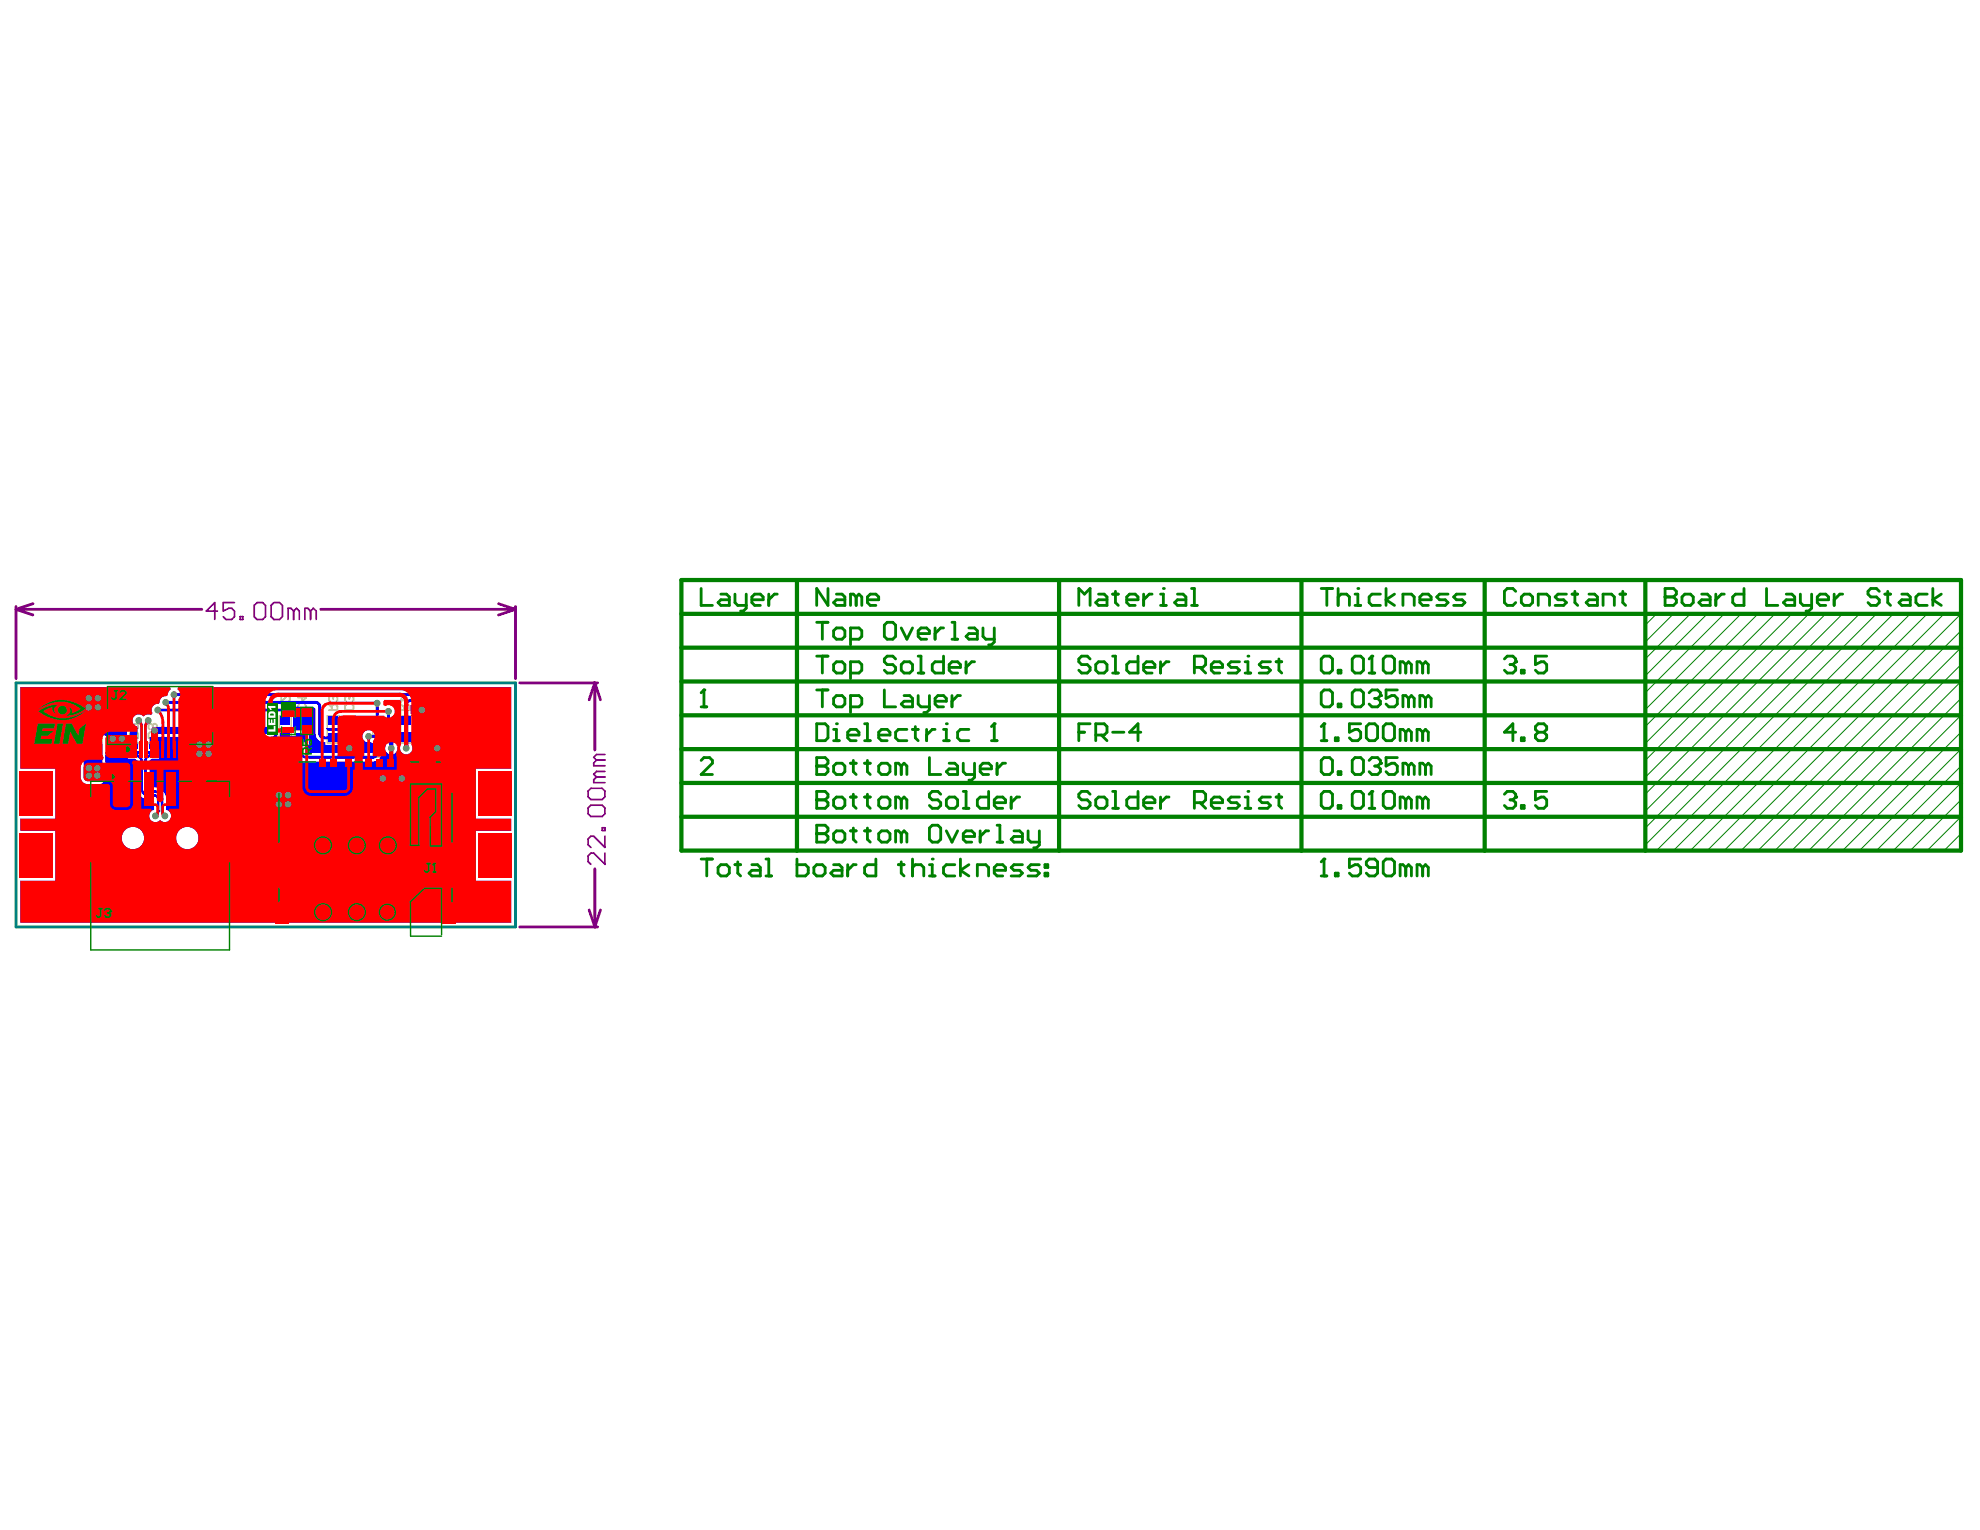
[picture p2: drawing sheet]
<svg xmlns="http://www.w3.org/2000/svg" width="279mm" height="216mm" viewBox="0 0 279 216" stroke-linecap="round" stroke-linejoin="round" font-family="sans-serif">
<g fill="none" stroke="#008000" stroke-width=".6">
<path d="M96.2 86.6h180.5M96.2 81.8h180.5v38.2h-180.5zM96.2 96.2h180.5M96.2 91.4h180.5M112.5 81.8v38.2M149.4 81.8v38.2M183.7 81.8v38.2M209.5 81.8v38.2M232.2 81.8v38.2M96.2 115.3h180.5M96.2 110.5h180.5M96.2 105.7h180.5"/>
<path d="M96.2 100.9h180.5"/>
</g>
<g fill="none" stroke="#008000" stroke-width=".14">
<path d="M233.8 86.6l-1.6 1.6M236.1 86.6l-3.9 4M238.5 86.6l-6.3 6.4M240.9 86.6l-8.7 8.8M243.3 86.6l-11.1 11.1M245.7 86.6l-13.5 13.5M248.1 86.6l-15.9 15.9M250.5 86.6l-18.3 18.3M252.9 86.6l-20.7 20.7M255.2 86.6l-23 23.1M257.6 86.6l-25.4 25.5M260 86.6l-27.8 27.8"/>
<path d="M262.4 86.6l-30.2 30.2M264.8 86.6l-32.6 32.6M267.2 86.6l-33.4 33.4M269.6 86.6l-33.5 33.4M271.9 86.6l-33.4 33.4M274.3 86.6l-33.4 33.4M276.7 98.6l-21.5 21.4M276.7 96.2l-23.8 23.8M276.7 93.8l-26.2 26.2M276.7 91.4l-28.6 28.6M276.7 89l-31 31M276.7 86.6l-33.4 33.4"/>
<path d="M276.7 117.6l-2.4 2.4M276.7 115.3l-4.8 4.7M276.7 112.9l-7.1 7.1M276.7 110.5l-9.5 9.5M276.7 108.1l-11.9 11.9M276.7 105.7l-14.3 14.3M276.7 103.3l-16.7 16.7M276.7 100.9l-19.1 19.1"/>
</g>
<path d="M98.9 83v2.4h1.6M98.9 99.7h.8M99.3 97.4v2.3M101.7 83.8h.8l.4 .4v1.2h-1.2l-.4-.4 .4-.4h1.2M103.7 83.8v1.2l.4 .4h1.2M105.3 83.8v2l-.4 .4h-.4M106.1 84.6h1.6v-.4l-.4-.4h-.8l-.4 .4v.8l.4 .4h.8M108.5 83.8v1.6M109.7 83.8h-.4l-.8 .8M98.9 107.3l.4-.4h.8l.4 .4v.4l-1.6 1.6h1.6" fill="none" stroke="#008000" stroke-width=".4"/>
<circle cx="99.3" cy="97.4" r=".2" fill="#008000"/>
<path d="M99.3 97.4l-.4 .4M116.8 83v2.4l-1.6-2.4v2.4M118 83.8h.8l.4 .4v1.2h-1.2l-.4-.4 .4-.4h1.2M120.8 84.2l-.4-.4h-.4v1.6M120.8 84.2v1.2M120.8 84.2l.4-.4 .4 .4v1.2M122.4 84.6h1.6v-.4l-.4-.4h-.8l-.4 .4v.8l.4 .4h.8M115.2 116.4v2.4h1.2l.4-.4v-.4l-.4-.4h-1.2" fill="none" stroke="#008000" stroke-width=".4"/>
<circle cx="115.2" cy="117.6" r=".2" fill="#008000"/>
<g fill="none" stroke="#008000" stroke-width=".4">
<path d="M115.2 116.4h1.2l.4 .4v.4l-.4 .4h-1.2M115.2 111.7v2.4h1.2l.4-.4v-.4l-.4-.4h-1.2M117.6 117.6l.4-.4h.8l.4 .4v.8l-.4 .4h-.8l-.4-.4zM120 117.2h.8M120.4 116.8v1.6l.4 .4M122 117.2h.8M122.4 116.8v1.6l.4 .4M124 117.6l.4-.4h.8l.4 .4v.8l-.4 .4h-.8l-.4-.4zM127.2 117.6l-.4-.4h-.4v1.6M127.2 117.6v1.2M127.2 117.6l.4-.4 .4 .4v1.2M131.2 116.8l.4-.4h.7l.4 .4v1.6l-.4 .4h-.7l-.4-.4z"/>
<path d="M133.5 117.2l.8 1.6 .8-1.6M135.9 118h1.6v-.4l-.4-.4h-.8l-.4 .4v.8l.4 .4h.8M138.3 117.2v1.6M139.5 117.2h-.4l-.8 .8M140.7 116.4h.4v2.4M140.7 118.8h.8M143.1 117.2h.8l.4 .4v1.2h-1.2l-.4-.4 .4-.4h1.2M145.1 117.2v1.2l.4 .4h1.2M146.7 117.2v2l-.4 .4h-.4"/>
</g>
<circle cx="115.2" cy="112.9" r=".2" fill="#008000"/>
<g fill="none" stroke="#008000" stroke-width=".4">
<path d="M115.2 111.7h1.2l.4 .4v.4l-.4 .4h-1.2M115.2 106.9v2.4h1.2l.4-.4v-.4l-.4-.4h-1.2M117.6 112.9l.4-.4h.8l.4 .4v.8l-.4 .4h-.8l-.4-.4zM120 112.5h.8M120.4 112.1v1.6l.4 .4M122 112.5h.8M122.4 112.1v1.6l.4 .4M124 112.9l.4-.4h.8l.4 .4v.8l-.4 .4h-.8l-.4-.4zM127.2 112.9l-.4-.4h-.4v1.6M127.2 112.9v1.2M127.2 112.9l.4-.4 .4 .4v1.2M132.7 112.1l-.4-.4h-.7l-.4 .4v.4l.4 .4h.7l.4 .4v.4l-.4 .4h-.7l-.4-.4"/>
<path d="M133.5 112.9l.4-.4h.8l.4 .4v.8l-.4 .4h-.8l-.4-.4zM135.9 111.7h.4v2.4M135.9 114.1h.8M139.5 111.7v2.4h-1.2l-.4-.4v-.8l.4-.4h1.2M140.3 113.3h1.6v-.4l-.4-.4h-.8l-.4 .4v.8l.4 .4h.8M142.7 112.5v1.6M143.9 112.5h-.4l-.8 .8"/>
</g>
<circle cx="115.2" cy="108.1" r=".2" fill="#008000"/>
<g fill="none" stroke="#008000" stroke-width=".4">
<path d="M115.2 106.9h1.2l.4 .4v.4l-.4 .4h-1.2M115.2 102.1h1.2l.4 .4v1.6l-.4 .4h-1.2zM117.6 108.1l.4-.4h.8l.4 .4v.8l-.4 .4h-.8l-.4-.4zM117.6 104.5h.8M117.6 102.9h.4v1.6M120 107.7h.8M120.4 107.3v1.6l.4 .4M122 107.7h.8M122.4 107.3v1.6l.4 .4M124 108.1l.4-.4h.8l.4 .4v.8l-.4 .4h-.8l-.4-.4zM127.2 108.1l-.4-.4h-.4v1.6M127.2 108.1v1.2"/>
<path d="M127.2 108.1l.4-.4 .4 .4v1.2M131.2 106.9v2.4h1.5M133.9 107.7h.8l.4 .4v1.2h-1.2l-.4-.4 .4-.4h1.2M135.9 107.7v1.2l.4 .4h1.2M137.5 107.7v2l-.4 .4h-.4M138.3 108.5h1.6v-.4l-.4-.4h-.8l-.4 .4v.8l.4 .4h.8M140.7 107.7v1.6M141.9 107.7h-.4l-.8 .8"/>
</g>
<circle cx="118" cy="102.1" r=".2" fill="#008000"/>
<path d="M119.6 103.7h1.6v-.4l-.4-.4h-.8l-.4 .4v.8l.4 .4h.8M122 104.5h.8M122 102.1h.4v2.4M124 103.7h1.6v-.4l-.4-.4h-.8l-.4 .4v.8l.4 .4h.8M128 102.9h-1.2l-.4 .4v.8l.4 .4h1.2M128.8 102.9h.8M129.2 102.5v1.6l.4 .4M130.8 102.9v1.6M131.9 102.9h-.3l-.8 .8M133.1 104.5h.8M133.1 102.9h.4v1.6" fill="none" stroke="#008000" stroke-width=".4"/>
<circle cx="133.5" cy="102.1" r=".2" fill="#008000"/>
<path d="M136.7 102.9h-1.2l-.4 .4v.8l.4 .4h1.2M139.9 104.5h.8M140.3 102.1v2.4" fill="none" stroke="#008000" stroke-width=".4"/>
<circle cx="140.3" cy="102.1" r=".2" fill="#008000"/>
<g fill="none" stroke="#008000" stroke-width=".4">
<path d="M115.2 97.4h1.6M115.2 92.6h1.6M115.2 87.8h1.6M116 87.8v2.4M116 92.6v2.4M116 97.4v2.3M117.6 98.6l.4-.4h.8l.4 .4v.7l-.4 .4h-.8l-.4-.4zM117.6 89l.4-.4h.8l.4 .4v.8l-.4 .4h-.8l-.4-.4zM117.6 93.8l.4-.4h.8l.4 .4v.8l-.4 .4h-.8l-.4-.4zM120 99.7h1.2l.4-.4v-.7l-.4-.4h-1.2v2.3M120 95h1.2l.4-.4v-.8l-.4-.4h-1.2v2.4M120 90.2h1.2l.4-.4v-.8l-.4-.4h-1.2v2.4"/>
<path d="M124.8 97.4v2.3h1.6M124.8 88.2l.4-.4h.8l.4 .4v1.6l-.4 .4h-.8l-.4-.4zM126.4 93l-.4-.4h-.8l-.4 .4v.4l.4 .4h.8l.4 .4v.4l-.4 .4h-.8l-.4-.4M127.2 93.8l.4-.4h.8l.4 .4v.8l-.4 .4h-.8l-.4-.4zM127.2 88.6l.8 1.6 .8-1.6M127.6 98.2h.8l.4 .4v1.1h-1.2l-.4-.4 .4-.3h1.2M129.6 98.2v1.1l.4 .4h1.2M129.6 89.4h1.6v-.4l-.4-.4h-.8l-.4 .4v.8l.4 .4h.8M129.6 92.6h.4v2.4M129.6 95h.8M131.2 98.2v1.9l-.4 .4h-.4M131.9 99h1.6v-.4l-.4-.4h-.8l-.4 .4v.7l.4 .4h.8"/>
<path d="M131.9 88.6v1.6M133.1 92.6v2.4h-1.2l-.3-.4v-.8l.3-.4h1.2M133.1 88.6h-.4l-.8 .8M133.9 94.2h1.6v-.4l-.4-.4h-.8l-.4 .4v.8l.4 .4h.8M134.3 98.2v1.5M134.3 87.8h.4v2.4M134.3 90.2h.8M135.5 98.2h-.4l-.8 .8M136.3 93.4v1.6M136.7 88.6h.8l.4 .4v1.2h-1.2l-.4-.4 .4-.4h1.2M137.5 93.4h-.4l-.8 .8M138.7 88.6v1.2l.4 .4h1.2"/>
<path d="M140.3 88.6v2l-.4 .4h-.4M152.2 85.4v-2.4l.8 .8 .8-.8v2.4M155 83.8h.8l.4 .4v1.2h-1.2l-.4-.4 .4-.4h1.2M157 83.8h.8M157.4 83.4v1.6l.4 .4M159 84.6h1.6v-.4l-.4-.4h-.8l-.4 .4v.8l.4 .4h.8M161.4 83.8v1.6M162.6 83.8h-.4l-.8 .8M163.8 83.8h.4v1.6M163.8 85.4h.8M140.3 102.1l-.4 .4"/>
</g>
<circle cx="164.2" cy="83" r=".2" fill="#008000"/>
<g fill="none" stroke="#008000" stroke-width=".4">
<path d="M166.2 83.8h.7l.4 .4v1.2h-1.1l-.4-.4 .4-.4h1.1M168.1 85.4h.8M168.1 83h.4v2.4M153.8 112.1l-.4-.4h-.8l-.4 .4v.4l.4 .4h.8l.4 .4v.4l-.4 .4h-.8l-.4-.4M155 112.5h.8l.4 .4v.8l-.4 .4h-.8l-.4-.4v-.8zM157 111.7h.4v2.4M157 114.1h.8M160.6 111.7v2.4h-1.2l-.4-.4v-.8l.4-.4h1.2M161.4 113.3h1.6v-.4l-.4-.4h-.8l-.4 .4v.8l.4 .4h.8M163.8 112.5v1.6M165 112.5h-.4l-.8 .8M168.5 113.3h1.2l.4-.4v-.8l-.4-.4h-1.2v2.4"/>
<path d="M169.3 113.3l.8 .8M170.9 113.3h1.6v-.4l-.4-.4h-.8l-.4 .4v.8l.4 .4h.8M174.9 112.5h-1.2l-.4 .4 .4 .4h.8l.4 .4-.4 .4h-1.2M175.7 114.1h.8M175.7 112.5h.4v1.6"/>
</g>
<circle cx="176.1" cy="111.7" r=".2" fill="#008000"/>
<g fill="none" stroke="#008000" stroke-width=".4">
<path d="M153.8 93l-.4-.4h-.8l-.4 .4v.4l.4 .4h.8l.4 .4v.4l-.4 .4h-.8l-.4-.4M155 93.4h.8l.4 .4v.8l-.4 .4h-.8l-.4-.4v-.8zM157 92.6h.4v2.4M157 95h.8M160.6 92.6v2.4h-1.2l-.4-.4v-.8l.4-.4h1.2M161.4 94.2h1.6v-.4l-.4-.4h-.8l-.4 .4v.8l.4 .4h.8M163.8 93.4v1.6M165 93.4h-.4l-.8 .8M168.5 94.2h1.2l.4-.4v-.8l-.4-.4h-1.2v2.4M169.3 94.2l.8 .8M170.9 94.2h1.6v-.4l-.4-.4h-.8l-.4 .4v.8l.4 .4h.8M174.9 93.4h-1.2l-.4 .4 .4 .4h.8l.4 .4-.4 .4h-1.2"/>
<path d="M175.7 95h.8M175.7 93.4h.4v1.6M152.2 103.3h.8M153.8 102.1h-1.6v2.4M154.6 103.7h1.2l.4-.4v-.8l-.4-.4h-1.2v2.4M155.4 103.7l.8 .8M157 103.3h1.6M161 103.3h-1.6l1.2-1.2v2.4M179.3 112.5h-1.2l-.4 .4 .4 .4h.8l.4 .4-.4 .4h-1.2M180.1 112.5h.8M180.5 112.1v1.6l.4 .4"/>
</g>
<circle cx="176.1" cy="92.6" r=".2" fill="#008000"/>
<path d="M179.3 93.4h-1.2l-.4 .4 .4 .4h.8l.4 .4-.4 .4h-1.2M180.1 93.4h.8M180.5 93v1.6l.4 .4M186.4 83h1.6M187.2 83v2.4M188.8 83v2.4M188.8 84.2l.4-.4h.8l.4 .4v1.2M191.2 83.8h.4v1.6M191.2 85.4h.8" fill="none" stroke="#008000" stroke-width=".4"/>
<circle cx="191.6" cy="83" r=".2" fill="#008000"/>
<path d="M194.8 83.8h-1.2l-.4 .4v.8l.4 .4h1.2M195.6 83v2.4M196.8 83.8l-1.2 .8 1.2 .8M198 85.4v-1.6h1.2l.4 .4v1.2M200.4 84.6h1.5v-.4l-.3-.4h-.8l-.4 .4v.8l.4 .4h.8M204.3 83.8h-1.2l-.4 .4 .4 .4h.8l.4 .4-.4 .4h-1.2M206.7 83.8h-1.2l-.4 .4 .4 .4h.8l.4 .4-.4 .4h-1.2M186.4 112.1l.4-.4h.8l.4 .4v1.6l-.4 .4h-.8l-.4-.4zM188.8 113.7h.4v.4h-.4zM191.2 111.7h.8l.4 .4v1.6l-.4 .4h-.8l-.4-.4v-1.6zM193.2 114.1h.8M193.6 111.7v2.4" fill="none" stroke="#008000" stroke-width=".4"/>
<circle cx="193.6" cy="111.7" r=".2" fill="#008000"/>
<path d="M186.4 107.3l.4-.4h.8l.4 .4v1.6l-.4 .4h-.8l-.4-.4zM188.8 108.9h.4v.4h-.4zM191.2 106.9h.8l.4 .4v1.6l-.4 .4h-.8l-.4-.4v-1.6zM193.2 107.3l.4-.4h.8l.4 .4v.4M193.6 111.7l-.4 .4M195.2 112.1l.4-.4h.8l.4 .4v1.6l-.4 .4h-.8l-.4-.4zM198.4 112.9l-.4-.4h-.4v1.6M198.4 112.9v1.2M198.4 112.9l.4-.4 .4 .4v1.2M200.8 112.9l-.4-.4h-.4v1.6M200.8 112.9v1.2M200.8 112.9l.4-.4 .4 .4v1.2" fill="none" stroke="#008000" stroke-width=".4"/>
<circle cx="194.8" cy="107.7" r=".2" fill="#008000"/>
<path d="M186.4 104.5h.8M186.8 102.1v2.4M194 108.1h.4M194.4 108.1l.4 .4v.4l-.4 .4h-.8l-.4-.4M194.8 107.7l-.4 .4M197.2 106.9h-1.6v1.2l.8-.4h.4l.4 .4v.8l-.4 .4h-.8l-.4-.4M198.8 108.1l-.4-.4h-.4v1.6M198.8 108.1v1.2M198.8 108.1l.4-.4 .4 .4v1.2M201.2 108.1l-.4-.4h-.4v1.6M201.2 108.1v1.2M201.2 108.1l.4-.4 .3 .4v1.2" fill="none" stroke="#008000" stroke-width=".4"/>
<circle cx="186.8" cy="102.1" r=".2" fill="#008000"/>
<g fill="none" stroke="#008000" stroke-width=".4">
<path d="M186.4 97.8l.4-.4h.8l.4 .4v1.5l-.4 .4h-.8l-.4-.4zM188.8 99.3h.4v.4h-.4zM191.2 97.4h.8l.4 .4v1.5l-.4 .4h-.8l-.4-.4v-1.5zM193.2 97.8l.4-.4h.8l.4 .4v.4M186.8 102.1l-.4 .4M188.4 104.1h.4v.4h-.4zM192 102.1h-1.6v1.2l.8-.4h.4l.4 .4v.8l-.4 .4h-.8l-.4-.4M192.8 102.5l.4-.4h.8l.4 .4v1.6l-.4 .4h-.8l-.4-.4zM195.2 102.5l.4-.4h.8l.4 .4v1.6l-.4 .4h-.8l-.4-.4zM198.4 103.3l-.4-.4h-.4v1.6M198.4 103.3v1.2M198.4 103.3l.4-.4 .4 .4v1.2"/>
<path d="M200.8 103.3l-.4-.4h-.4v1.6M200.8 103.3v1.2M200.8 103.3l.4-.4 .4 .4v1.2"/>
</g>
<circle cx="194.8" cy="98.2" r=".2" fill="#008000"/>
<g fill="none" stroke="#008000" stroke-width=".4">
<path d="M186.4 93l.4-.4h.8l.4 .4v1.6l-.4 .4h-.8l-.4-.4zM188.8 94.6h.4v.4h-.4zM191.2 92.6h.8l.4 .4v1.6l-.4 .4h-.8l-.4-.4v-1.6zM193.2 95h.8M193.6 92.6v2.4M194 98.6h.4M194.4 98.6l.4 .4v.3l-.4 .4h-.8l-.4-.4M194.8 98.2l-.4 .4M197.2 97.4h-1.6v1.2l.8-.4h.4l.4 .4v.7l-.4 .4h-.8l-.4-.4M198.8 98.6l-.4-.4h-.4v1.5M198.8 98.6v1.1M198.8 98.6l.4-.4 .4 .4v1.1"/>
<path d="M201.2 98.6l-.4-.4h-.4v1.5M201.2 98.6v1.1M201.2 98.6l.4-.4 .3 .4v1.1"/>
</g>
<circle cx="193.6" cy="92.6" r=".2" fill="#008000"/>
<g fill="none" stroke="#008000" stroke-width=".4">
<path d="M193.6 92.6l-.4 .4M195.2 93l.4-.4h.8l.4 .4v1.6l-.4 .4h-.8l-.4-.4zM198.4 93.8l-.4-.4h-.4v1.6M198.4 93.8v1.2M198.4 93.8l.4-.4 .4 .4v1.2M200.8 93.8l-.4-.4h-.4v1.6M200.8 93.8v1.2M200.8 93.8l.4-.4 .4 .4v1.2M213.9 83.4l-.4-.4h-.8l-.4 .4v1.6l.4 .4h.8l.4-.4M215.1 83.8h.8l.4 .4v.8l-.4 .4h-.8l-.4-.4v-.8zM217.1 85.4v-1.6h1.2l.4 .4v1.2M221 83.8h-1.2l-.4 .4 .4 .4h.8l.4 .4-.4 .4h-1.2"/>
<path d="M221.8 83.8h.8M222.2 83.4v1.6l.4 .4M224.2 83.8h.8l.4 .4v1.2h-1.2l-.4-.4 .4-.4h1.2M226.2 85.4v-1.6h1.2l.4 .4v1.2M228.6 83.8h.8M229 83.4v1.6l.4 .4M212.3 112.1l.4-.4h.8l.4 .4v.4"/>
</g>
<circle cx="213.9" cy="112.5" r=".2" fill="#008000"/>
<path d="M212.3 93l.4-.4h.8l.4 .4v.4M213.1 112.9h.4M213.5 112.9l.4 .4v.4l-.4 .4h-.8l-.4-.4M213.9 112.5l-.4 .4M213.9 103.3h-1.6l1.2-1.2v2.4M214.7 113.7h.4v.4h-.4zM214.7 104.1h.4v.4h-.4zM217.1 103.3l-.4-.4v-.4l.4-.4h.8l.4 .4v.4l-.4 .4M217.1 103.3l-.4 .4v.4l.4 .4h.8l.4-.4v-.4l-.4-.4M217.1 103.3h.8M218.3 111.7h-1.6v1.2l.8-.4h.4l.4 .4v.8l-.4 .4h-.8l-.4-.4" fill="none" stroke="#008000" stroke-width=".4"/>
<circle cx="213.9" cy="93.4" r=".2" fill="#008000"/>
<path d="M213.1 93.8h.4M213.5 93.8l.4 .4v.4l-.4 .4h-.8l-.4-.4M213.9 93.4l-.4 .4M214.7 94.6h.4v.4h-.4zM218.3 92.6h-1.6v1.2l.8-.4h.4l.4 .4v.8l-.4 .4h-.8l-.4-.4M235 83v2.4h1.2l.4-.4v-.4l-.4-.4h-1.2" fill="none" stroke="#008000" stroke-width=".4"/>
<circle cx="235" cy="84.2" r=".2" fill="#008000"/>
<g fill="none" stroke="#008000" stroke-width=".4">
<path d="M235 83h1.2l.4 .4v.4l-.4 .4h-1.2M237.3 84.2l.4-.4h.8l.4 .4v.8l-.4 .4h-.8l-.4-.4zM240.1 83.8h.8l.4 .4v1.2h-1.2l-.4-.4 .4-.4h1.2M242.1 83.8v1.6M243.3 83.8h-.4l-.8 .8M246.1 83v2.4h-1.2l-.4-.4v-.8l.4-.4h1.2M249.3 83v2.4h1.6M252.1 83.8h.8l.4 .4v1.2h-1.2l-.4-.4 .4-.4h1.2M254.1 83.8v1.2l.3 .4h1.2M255.6 83.8v2l-.4 .4h-.4M256.4 84.6h1.6v-.4l-.4-.4h-.8l-.4 .4v.8l.4 .4h.8M258.8 83.8v1.6"/>
<path d="M260 83.8h-.4l-.8 .8M265.2 83.4l-.4-.4h-.8l-.4 .4v.4l.4 .4h.8l.4 .4v.4l-.4 .4h-.8l-.4-.4M266 83.8h.8M266.4 83.4v1.6l.4 .4M268.4 83.8h.8l.4 .4v1.2h-1.2l-.4-.4 .4-.4h1.2M271.9 83.8h-1.1l-.4 .4v.8l.4 .4h1.1M272.7 83v2.4M273.9 83.8l-1.2 .8 1.2 .8M98.9 121.2h1.6M99.7 121.2v2.4M101.3 122.4l.4-.4h.8l.4 .4v.8l-.4 .4h-.8l-.4-.4zM103.7 122h.8"/>
<path d="M104.1 121.6v1.6l.4 .4M106.1 122h.8l.4 .4v1.2h-1.2l-.4-.4 .4-.4h1.2M108.1 121.2h.4v2.4M108.1 123.6h.8M112.5 121.2v2.4h1.2l.4-.4v-.8l-.4-.4h-1.2M114.8 122.4l.4-.4h.8l.4 .4v.8l-.4 .4h-.8l-.4-.4zM117.6 122h.8l.4 .4v1.2h-1.2l-.4-.4 .4-.4h1.2M119.6 122v1.6M120.8 122h-.4l-.8 .8M123.6 121.2v2.4h-1.2l-.4-.4v-.8l.4-.4h1.2M126.8 122h.8M127.2 121.6v1.6l.4 .4"/>
<path d="M128.8 122.4l.4-.4h.8l.4 .4v1.2M128.8 121.2v2.4M131.2 123.6h.7M131.2 122h.3v1.6"/>
</g>
<circle cx="131.5" cy="121.2" r=".2" fill="#008000"/>
<path d="M134.7 122h-1.2l-.4 .4v.8l.4 .4h1.2M135.5 121.2v2.4M136.7 122l-1.2 .8 1.2 .8M137.9 123.6v-1.6h1.2l.4 .4v1.2M140.3 122.8h1.6v-.4l-.4-.4h-.8l-.4 .4v.8l.4 .4h.8M144.3 122h-1.2l-.4 .4 .4 .4h.8l.4 .4-.4 .4h-1.2M146.7 122h-1.2l-.4 .4 .4 .4h.8l.4 .4-.4 .4h-1.2M147.5 122h.4v.4h-.4zM147.5 123.2h.4v.4h-.4zM186.4 123.6h.8M186.8 121.2v2.4" fill="none" stroke="#008000" stroke-width=".4"/>
<circle cx="186.8" cy="121.2" r=".2" fill="#008000"/>
<path d="M186.8 121.2l-.4 .4M188.4 123.2h.4v.4h-.4zM192 121.2h-1.6v1.2l.8-.4h.4l.4 .4v.8l-.4 .4h-.8l-.4-.4M194.4 122.4h-1.2l-.4-.4v-.4l.4-.4h.8l.4 .4v1.6l-.4 .4h-.8l-.4-.4M195.2 121.6l.4-.4h.8l.4 .4v1.6l-.4 .4h-.8l-.4-.4zM198.4 122.4l-.4-.4h-.4v1.6M198.4 122.4v1.2M198.4 122.4l.4-.4 .4 .4v1.2M200.8 122.4l-.4-.4h-.4v1.6M200.8 122.4v1.2M200.8 122.4l.4-.4 .4 .4v1.2" fill="none" stroke="#008000" stroke-width=".4"/>
<path d="M2.3 96.4h70.4v34.4h-70.4z" fill="none" stroke="#008080" stroke-width=".4"/>
<g fill="none" stroke="#800080" stroke-width=".4">
<path d="M2.3 86l2.3 .8M2.3 86h26.2M2.3 85.6v10.2M4.6 85.2l-2.3 .8M45.3 86h27.4M70.4 85.2l2.3 .8M72.7 86l-2.3 .8M72.7 85.6v10.2M73.3 96.4h11M83.9 96.4l.8 2.3M83.9 96.4l-.8 2.3M83.9 96.4v9.4"/>
<path d="M73.3 130.8h11M83.1 128.4l.8 2.4M83.9 122.6v8.2M84.7 128.4l-.8 2.4"/>
</g>
<g fill="none" stroke="#800080" stroke-width=".24">
<path d="M30.7 86.2h-1.6l1.2-1.2v2.4M33.1 85h-1.6v1.2l.8-.4h.4l.4 .4v.8l-.4 .4h-.8l-.4-.4M33.9 87h.4v.4h-.4zM36.3 85h.8l.4 .4v1.6l-.4 .4h-.8l-.4-.4v-1.6zM38.7 85h.8l.3 .4v1.6l-.3 .4h-.8l-.4-.4v-1.6zM41.4 86.2l-.4-.4h-.4v1.6M41.4 86.2v1.2M41.4 86.2l.4-.4 .4 .4v1.2M43.8 86.2l-.4-.4h-.4v1.6M43.8 86.2v1.2M43.8 86.2l.4-.4 .4 .4v1.2M83 111.6l.4-.4h1.6l.4 .4v.8l-.4 .4h-1.6l-.4-.4z"/>
<path d="M83 114l.4-.4h1.6l.4 .4v.8l-.4 .4h-1.6l-.4-.4zM84.2 109.6l-.4 .4v.4h1.6M84.2 107.3l-.4 .4v.4h1.6M84.2 109.6h1.2M84.2 107.3h1.2M85 116.8h.4v.4h-.4zM85.4 118v1.6l-1.6-1.6h-.4l-.4 .4v.8l.4 .4M85.4 108.9h-1.2l-.4 .3 .4 .4M85.4 106.5h-1.2l-.4 .4 .4 .4M85.4 120.4v1.6l-1.6-1.6h-.4l-.4 .4v.8l.4 .4"/>
</g>
<g fill="none" stroke="#c0c073" stroke-width=".2">
<path d="M11.8 103.4v1.3M14.4 103.4v1.3M16.2 105.4v-.4l.2-.1h1.1l.2 .1v.4M16.2 106.2v.5l.2 .1h1.1l.2-.1v-.5M18.2 105.4v-.4l.2-.1h1.1l.2 .1v.4M18.2 106.2v.5l.2 .1h1.1l.2-.1v-.5M20.8 105.4v-.4l.2-.1h1.1l.2 .1v.4M20.8 106.2v.5l.2 .1h1.1l.2-.1v-.5M39.4 101h1.7v3.8h-1.7zM41.7 103.6v1.2h1.7v-1.2M41.7 102.2v-1.3h1.7v1.3M46.2 101h1.7v3.8h-1.7z"/>
<path d="M48.5 102.3v-1.3h1.6v1.3M48.5 103.7v1.2h1.6v-1.2M52.6 101.7v2.4M55.4 101.7v2.4M56.5 101h1.7v3.8h-1.7zM58.7 103.6v1.2h1.6v-1.2M58.7 102.2v-1.3h1.6v1.3M60.9 103.6v1.2h1.6v-1.2M60.9 102.2v-1.3h1.6v1.3M63.1 101h1.7v3.8h-1.7z"/>
</g>
<path d="M54.7 104.8l.2-.2 .2 .2z" fill="none" stroke="#c0c073" stroke-width=".31"/>
<path d="M45.6 129h.6M45.9 127.4v1.6M46.7 127.4v1l.5 .6 .5-.6v-1M48.3 129.2h1M49.9 129v-1.6l.5 .5 .5-.5v1.6M51.5 127.7l.2-.3h.6l.2 .3v.2l-.2 .3h-.6l-.2 .2v.3l.2 .3h.6l.2-.3M53.1 127.4v1.3l.2 .3h.5l.3-.3v-1.3M54.6 129.2h1.1M57.3 128.4h-.8l-.3-.2v-.5l.3-.3h.8v1.6M57.8 127.4h1.1v1.6M58.4 128.2h.5M59.4 127.7l.3-.3h.5l.3 .3v1l-.3 .3h-.5l-.3-.3z" fill="none" stroke="#c0c073" stroke-width=".32"/>
<circle cx="45.9" cy="127.4" r=".16" fill="#c0c073"/>
<path d="M42.4 127.4h1.1v.8l-.5-.3h-.3l-.3 .3v.5l.3 .3h.5l.3-.3M44.6 128.7h.2v.3h-.2zM45.9 127.4l.3 .3" fill="none" stroke="#c0c073" stroke-width=".32"/>
<g fill="none" stroke="#c0c073" stroke-width=".24">
<path d="M39.7 98.2v.8l.8-.8h.2l.2 .2v.4l-.2 .2M39.7 99.4l.4 .4M42.2 99.4l-.2 .2v.4l.2 .2h.8l.2-.2v-.4l-.2-.2M42.6 98.2v.8l.6-.6h-1.2M46.4 99.4l.4 .4M47 98.4l-.2-.2h-.2l-.2 .2v.4l.2 .2M47 98.4v.2M47.2 98.2h.1M47.2 98.2h.2l.2 .2v.4l-.2 .2M47.2 98.2l-.2 .2M48.9 99.4l-.2 .2v.4l.2 .2h.8l.2-.2v-.4l-.2-.2M49.3 98.4l-.2-.2h-.2l-.2 .2v.4l.2 .2"/>
<path d="M49.3 98.4v.2M49.5 98.2h.1M49.5 98.2h.2l.2 .2v.4l-.2 .2M49.5 98.2l-.2 .2M56.6 99.4l.4 .4M56.6 98.6v.4M56.6 98.8h1.2M57.8 98.8h.1M57.8 98.8l-.2 .2M61.1 98.2v.8l.8-.8h.2l.2 .2v.4l-.2 .2M61.3 99.4l-.2 .2v.4l.2 .2h.8l.2-.2v-.4l-.2-.2M63.4 99.4l.4 .4"/>
<path d="M64 98.2v.8l.6-.6h-1.2M9.7 104.9v.4M9.7 105.1h1.2M10.3 106.1v.4M10.9 105.1h.1M10.9 105.7v.8h-1.2M10.9 105.1l-.2 .2M16.3 103.5l.2-.2h.8l.2 .2v.6h-1.2zM16.9 102.1v.8l.6-.6h-1.2M18.3 103.5l.2-.2h.8l.2 .2v.6h-1.2zM18.3 102.1v.8l.8-.8h.2l.2 .2v.4l-.2 .2M21 103.5l.2-.2h.7l.2 .2v.6h-1.1z"/>
<path d="M21.5 102.3l-.2-.2h-.1l-.2 .2v.4l.2 .2M21.5 102.3v.2M21.7 102.1h.1M21.7 102.1h.2l.2 .2v.4l-.2 .2M21.7 102.1l-.2 .2M39.7 100.2h1.2v-.6l-.2-.2h-.4l-.2 .2v.6M46.4 100.2h1.2v-.6l-.2-.2h-.4l-.2 .2v.6M52.6 105.3v.3M52.6 105.4h1.2M52.8 106h.8l.2 .2v.6h-1.2v-.6zM53.8 105.4h.1M53.8 105.4l-.2 .2"/>
<path d="M56.6 100.2h1.2v-.6l-.2-.2h-.4l-.2 .2v.6M59 105.5v.4M59 105.7h1.1M59.2 106.3l-.2 .2v.4l.2 .2h.7l.2-.2v-.4l-.2-.2M60.1 105.7h.1M60.1 105.7l-.2 .2M63.4 100.2h1.2v-.6l-.2-.2h-.4l-.2 .2v.6"/>
</g>
<g fill="#00f">
<path d="M40.8 99.7h3.4l.3 .3v3.6a1.2 1.2 0 0 0 1.4 1.1v.4h2.2v-2h-1.8l-.2-.4 4.3 .1v-.3h2l.1 .2v.3l-.2 .1a.87 .87 0 0 0-1.2 .8 .87 .87 0 0 0 1.2 .8l.3 .2v1.3h-9.4l-.1-1.1h.5v-2h-4.2l.2-.4h1.8v-2h-.5l-.3-.7z"/>
<path d="M11.8 101.4l.3-.2h5.2a.55 .55 0 0 1 .6 .6v3.7l-.2 .1h-2.3l-.2-.2v-1.3l-.2-.3h-.3h-2.5l-.3-.2z"/>
<path d="M11.9 104.7l.3-.2h1.8a.53 .53 0 0 1 .5 .5v4.7a.53 .53 0 0 1-.6 .5h-1.5a.57 .57 0 0 1-.6-.6v-4.7z"/>
<path d="M2.9 97h21.1l.1 .3-.3 .2-.2 .7a1.01 1.01 0 0 0-1.2 1.1 .91 .91 0 0 0-.8 .4 .91 .91 0 0 0-.1 .9l-.2 .3a.82 .82 0 0 0-1.1 .2 .88 .88 0 0 0-1.4 .1 .88 .88 0 0 0 .6 1.3v3.1h-.8l-.3-.2v-3.6a.95 .95 0 0 0-.9-1h-5.3l-.3 .1-.4 .2v2.3l.2 .5a.42 .42 0 0 1-.2 .7v5a.99 .99 0 0 0 1 1h1.5a.94 .94 0 0 0 1-.9v-3.5a.39 .39 0 0 1 .5-.2h2.3l.3 .3v.8h1l.3 .2 .1 4a1.52 1.52 0 0 0 1.5 1.5h.6l.2 .2v1.3a.88 .88 0 0 0-.5 1.3 .88 .88 0 0 0 1.4 .1 .88 .88 0 0 0 1.4-.1 .88 .88 0 0 0-.5-1.3v-1.5a1.67 1.67 0 0 0-1.7-1.7h-.7v-3.8l.4-.2h1v-1.5h-1.4v-1.5l.3-.2 .4 .1h16.4l.3-.1 .3-.2 .4 .1v1.3h2.7a3.4 3.4 0 0 0 .1 1.7 1.29 1.29 0 0 0 1.2 .7h9.4a1.2 1.2 0 0 0 1.2-1.2v-1.5h.4l.2 .3a.9 .9 0 0 0 .6 1.3 .9 .9 0 0 0 1.1-1 .73 .73 0 0 1 .5 .7 .88 .88 0 0 0 1.1 .3 .88 .88 0 0 0 .5-1l.2-.3h2.2v-2l-.4-.1h-1.6l-.2-.3v-2h-.5v-1.2h3.2v1.2h-.5v2h4.5v-2h-2.8v-1.3l-.1-.4 .2-.4 3.4 .1v4.7l-.7 .1v-.4h-2.2v2h2.2v-.4h.6a1.46 1.46 0 0 0 1.1-.5l.3-.6v-.4v-4.3a1.45 1.45 0 0 0-1.4-1.5h-40.4l-.1-.1 .1-.3h46.8v11.5h-5v7h5v1.7h-5v7.1h5v5.9h-69.2v-5.9h4.9v-7.1h-4.9v-1.7h4.9v-7h-4.9zM24.8 118.3a1.6 1.6 0 0 0 3.2 0 1.6 1.6 0 0 0-3.2 0zM17.2 118.3a1.59 1.59 0 0 0 3.1 0 1.59 1.59 0 0 0-3.1 0z"/>
</g>
<g fill="none" stroke="#00f" stroke-width=".4">
<path d="M23.4 99.1h21.1M24.6 98h41.1M24.6 97.8h.1M45.1 99.7v3.9M53.2 99.2h.1M53.2 99.2v2.7M57.3 99.5v2.2M57.9 98.9h3.3M61.7 99.4v2.3M66.5 98.9v4.3M22.3 100.2h17.4M40.3 100.7v1"/>
<path d="M40.3 104.1h2.2M42.5 104.1v2.1M43.2 106.9h9.4M45.7 104.1h1.3M52 103.9h1.2M53.2 101.9h.1M53.2 103.9v2.4M53.2 101.9h-6.2M54 109.8h.1M54 103.9v5.9M54.8 100.4v1.5h2.4M55.2 105.6h.1"/>
<path d="M59.5 101.7h.1M61.7 101.7h2.3M64 104.1h1.7"/>
</g>
<path d="M42.6 101.4l-.1 .1M49.3 104.2v1.4M55.2 103.9v1.7M57.3 104.1v1.5M59.5 100.2v1.5M61.7 104.1v1.5" fill="none" stroke="#00f" stroke-width=".6"/>
<g fill="none" stroke="#00f" stroke-width=".36">
<path d="M19 106.3l.7 .5M19.6 106.2h-.3M19.6 101.7l.3 .5M20 102.4v3.4M20 107.3v4M20.5 102.6v3.2M20.5 107.3v4M20.9 106.2h.3M20.9 111.7h.9M20.9 112.2h.9M21.5 106.3l-.7 .5M22.3 114.7l-.4 .4"/>
<path d="M22.3 112.8v1.6M22.9 112.8v1.6M22.9 114.7l.4 .4"/>
</g>
<path d="M21.8 103.1h16.4" fill="none" stroke="#00f" stroke-width="1"/>
<path d="M55.4 103.9h3.8" fill="none" stroke="#00f" stroke-width=".8"/>
<g fill="#00f">
<path d="M54.6 103.4h1.5v1.3h-1.5z" fill-rule="evenodd"/>
<path d="M55.2 103.4h5v1.3h-5z" fill-rule="evenodd"/>
</g>
<path d="M44.5 99.1a.61 .61 0 0 1 .6 .6M57.9 98.9a.6 .6 0 0 0-.6 .6M61.2 98.9h.2l.2 .2 .1 .3M65.7 98h.1M65.7 98h.1a.84 .84 0 0 1 .7 .9M39.7 100.2l.3 .1 .3 .4M40.3 104.1h.1M42.5 106.2a.68 .68 0 0 0 .7 .7M42.5 104.1h.1M45.1 103.6a.56 .56 0 0 0 .6 .5M53.2 106.3a.59 .59 0 0 1-.6 .6M66.5 103.2a.84 .84 0 0 1-.8 .9" fill="none" stroke="#00f" stroke-width=".4"/>
<g fill="none" stroke="#00f" stroke-width=".36">
<path d="M19.7 106.8l.3 .5M19.9 102.2l.1 .2M20 105.8h.1M20 105.8l-.1 .2-.3 .2M20 111.3a.94 .94 0 0 0 .9 .9M20.5 105.8l.1 .2 .3 .2M20.5 111.3l.2 .3 .2 .1M20.8 106.8l-.3 .5M20.9 101.7l-.3 .4-.1 .5M21.8 111.7a1.09 1.09 0 0 1 1.1 1.1M21.8 112.2l.3 .1 .2 .2v.3M22.3 114.4v.3"/>
<path d="M22.9 114.4v.3"/>
</g>
<g fill="#808080">
<circle cx="49.3" cy="105.6" r=".47"/>
<circle cx="17.2" cy="104.2" r=".47"/>
<circle cx="15.9" cy="104.2" r=".47"/>
<circle cx="12.5" cy="109.4" r=".47"/>
<circle cx="12.5" cy="108.4" r=".47"/>
<circle cx="13.7" cy="109.4" r=".47"/>
<circle cx="13.7" cy="108.4" r=".47"/>
<circle cx="39.4" cy="112.2" r=".47"/>
<circle cx="40.6" cy="112.2" r=".47"/>
<circle cx="40.6" cy="113.5" r=".47"/>
<circle cx="39.4" cy="113.5" r=".47"/>
<circle cx="12.5" cy="98.5" r=".47"/>
<circle cx="13.8" cy="98.5" r=".47"/>
<circle cx="13.8" cy="99.8" r=".47"/>
<circle cx="12.5" cy="99.8" r=".47"/>
<circle cx="28.1" cy="106.4" r=".47"/>
<circle cx="29.4" cy="106.4" r=".47"/>
<circle cx="29.4" cy="105.1" r=".47"/>
<circle cx="28.1" cy="105.1" r=".47"/>
<circle cx="22.3" cy="100.2" r=".47"/>
<circle cx="21.8" cy="103.1" r=".47"/>
<circle cx="21.9" cy="115.1" r=".47"/>
<circle cx="23.3" cy="115.1" r=".47"/>
<circle cx="56.7" cy="109.8" r=".47"/>
<circle cx="54" cy="109.8" r=".47"/>
<circle cx="19.6" cy="101.7" r=".47"/>
<circle cx="20.9" cy="101.7" r=".47"/>
<circle cx="38.2" cy="103.1" r=".47"/>
<circle cx="53.2" cy="99.2" r=".47"/>
<circle cx="57.3" cy="105.6" r=".47"/>
<circle cx="23.4" cy="99.1" r=".47"/>
<circle cx="24.6" cy="98" r=".47"/>
<circle cx="61.7" cy="105.6" r=".47"/>
<circle cx="55.2" cy="105.6" r=".47"/>
<circle cx="52" cy="103.9" r=".47"/>
<circle cx="59.5" cy="100.2" r=".47"/>
<circle cx="54.8" cy="100.4" r=".47"/>
</g>
<g fill="#00f">
<path d="M67.5 117.6h4.7v6.3h-4.7z" fill-rule="evenodd"/>
<path d="M67.5 108.9h4.7v6.2h-4.7z" fill-rule="evenodd"/>
<path d="M2.7 108.9h4.7v6.2h-4.7z" fill-rule="evenodd"/>
<path d="M2.7 117.6h4.7v6.3h-4.7z" fill-rule="evenodd"/>
<path d="M21 105h1.1v.6h-1.1z" fill-rule="evenodd"/>
<path d="M21 106h1.1v.7h-1.1z" fill-rule="evenodd"/>
<path d="M18.4 106h1.1v.7h-1.1z" fill-rule="evenodd"/>
<path d="M18.4 105h1.1v.6h-1.1z" fill-rule="evenodd"/>
<path d="M11.8 101.5h2.7v1.6h-2.7z" fill-rule="evenodd"/>
<path d="M11.8 105h2.7v1.5h-2.7z" fill-rule="evenodd"/>
<path d="M16.4 106h1.1v.7h-1.1z" fill-rule="evenodd"/>
<path d="M16.4 105h1.1v.6h-1.1z" fill-rule="evenodd"/>
<path d="M54.6 101.4h.4v1h-.4z" fill-rule="evenodd"/>
<path d="M53.8 101.4h.5v1h-.5z" fill-rule="evenodd"/>
<path d="M53 101.4h.5v1h-.5z" fill-rule="evenodd"/>
<path d="M53 103.4h.5v1h-.5z" fill-rule="evenodd"/>
<path d="M53.8 103.4h.5v1h-.5z" fill-rule="evenodd"/>
<path d="M54.6 103.4h.4v1h-.4z" fill-rule="evenodd"/>
<path d="M56.6 101.1h1.4v1.2h-1.4z" fill-rule="evenodd"/>
<path d="M56.6 103.5h1.4v1.2h-1.4z" fill-rule="evenodd"/>
<path d="M41.8 101.1h1.4v1.2h-1.4z" fill-rule="evenodd"/>
<path d="M41.8 103.5h1.4v1.2h-1.4z" fill-rule="evenodd"/>
<path d="M46.3 103.5h1.4v1.2h-1.4z" fill-rule="evenodd"/>
<path d="M46.3 101.1h1.4v1.2h-1.4z" fill-rule="evenodd"/>
<path d="M58.8 101.1h1.4v1.2h-1.4z" fill-rule="evenodd"/>
<path d="M58.8 103.5h1.4v1.2h-1.4z" fill-rule="evenodd"/>
<path d="M39.6 101.1h1.4v1.2h-1.4z" fill-rule="evenodd"/>
<path d="M39.6 103.5h1.4v1.2h-1.4z" fill-rule="evenodd"/>
<path d="M63.3 103.5h1.4v1.2h-1.4z" fill-rule="evenodd"/>
<path d="M63.3 101.1h1.4v1.2h-1.4z" fill-rule="evenodd"/>
<path d="M48.6 103.6h1.4v1.2h-1.4z" fill-rule="evenodd"/>
<path d="M48.6 101.2h1.4v1.2h-1.4z" fill-rule="evenodd"/>
<path d="M61 103.5h1.4v1.2h-1.4z" fill-rule="evenodd"/>
<path d="M61 101.1h1.4v1.2h-1.4z" fill-rule="evenodd"/>
</g>
<g fill="#f00">
<path d="M14.9 104l.5-.3h3.6a.98 .98 0 0 1 .3 .9v2.3h-3.9l-.3-.1-.3-.4v-2.2z"/>
<path d="M11.9 108l.5-.4h5.5l.4 .3 .1 .2v5.4l-.1 .2-.3 .2h-1.6a.47 .47 0 0 1-.5-.5v-2.5a.68 .68 0 0 0-.7-.7h-2.9h-.2l-.3-.4v-1.6z"/>
<path d="M2.9 97h21.1l.1 .3-.3 .2-.2 .7a1.01 1.01 0 0 0-1.2 1.1 .91 .91 0 0 0-.8 .4 .91 .91 0 0 0-.1 .9l-.2 .3a.82 .82 0 0 0-1.1 .2 .88 .88 0 0 0-1.4 .1 .88 .88 0 0 0 .6 1.3v.7l-.1 .1h-3.8a1.16 1.16 0 0 0-1.1 .9v2.2l.3 .5-.2 .3h-2.1l-.6 .3-.4 .6v1.7l.2 .5 .5 .3 3.3 .1 .1 .2v2.5a.89 .89 0 0 0 .9 .9h1.7l.3-.2 .3-.5 .1-5.5-.2-.5 .2-.3h6.3l.1-8.7a.86 .86 0 0 0-.2-1.3l.1-.3h47v11.5h-5v7h5v1.7h-5v7.1h5v5.9h-69.2v-5.9h4.9v-7.1h-4.9v-1.7h4.9v-7h-4.9zM38 97.9a1.77 1.77 0 0 0-.6 1.2v3.5a.87 .87 0 0 0 0 1 .87 .87 0 0 0 1 .3h4.3v7.2a1.26 1.26 0 0 0 1.2 1.2h4.7a1.22 1.22 0 0 0 1.2-1.2v-2.5h.3v-1.9h-2.5v-5.2a.52 .52 0 0 1 .6-.5h6a.88 .88 0 0 0 1.2 0 .88 .88 0 0 0 .1-1.2 .88 .88 0 0 0-1.2-.2l-.2-.1v-.5l.2-.2h2.1l.2 .2v6.1a.88 .88 0 0 0 .1 1.1 .88 .88 0 0 0 1.2 0 .88 .88 0 0 0 .1-1.1v-6.1a1.62 1.62 0 0 0-1.6-1.7h-17.2a1.77 1.77 0 0 0-1.2 .6zM51.3 103.4a.84 .84 0 0 0 .1 1.1v2.2h-.2v1.9h4.8l-.1-2.5a.88 .88 0 0 0-.1-1.2 .88 .88 0 0 0-1.2 0 .88 .88 0 0 0-.1 1.2v.6h-1.9v-2.2a.88 .88 0 0 0 0-1.3 .88 .88 0 0 0-1.3 .2zM19.9 108.6v5.5h1.4l.1 .3a.88 .88 0 0 0-.1 1.3 .88 .88 0 0 0 1.3 0 .88 .88 0 0 0 1.3 0 .88 .88 0 0 0-.1-1.3l.1-.3h1.4v-5.5h-2.2v4.4l-.5 .2-.5-.2v-4.4zM24.8 118.3a1.6 1.6 0 0 0 3.2 0 1.6 1.6 0 0 0-3.2 0zM17.2 118.3a1.59 1.59 0 0 0 3.1 0 1.59 1.59 0 0 0-3.1 0z"/>
</g>
<path d="M23 102v3.7" fill="none" stroke="#f00" stroke-width=".4"/>
<path d="M20.8 101.9l-.1 .1M23 113.9v.9M23.3 113.5h.3" fill="none" stroke="#f00" stroke-width=".36"/>
<circle cx="20.7" cy="102" r=".18" fill="#f00"/>
<path d="M19.7 101.9l.1 .1M19.8 102h.1M19.9 104.9v.8M20 102.5v2.1M20.5 102.5v2.1M20.6 104.9v.8M21.6 113.5h.3M22.2 113.9v.9" fill="none" stroke="#f00" stroke-width=".36"/>
<path d="M24.6 97.8v7.9M23.8 100v5.7" fill="none" stroke="#f00" stroke-width=".4"/>
<path d="M21.8 103.1v2.4" fill="none" stroke="#f00" stroke-width="1"/>
<circle cx="24.6" cy="97.8" r=".2" fill="#f00"/>
<path d="M21 111.4l.6 2.1M24.2 111.4l-.6 2.1" fill="none" stroke="#f00" stroke-width=".36"/>
<path d="M46.6 99.2h6.6M21.8 105.5l-.1 .1M43.3 102.9v8.2M43.9 111.7h4.7M45.5 100.4v7.3M47 101.5v6.2M48.2 100.4h6.6M49.2 107.7v3.4" fill="none" stroke="#f00" stroke-width=".4"/>
<path d="M38.2 99.1v4h2.5M39.2 98.1h17.2M57.3 99v6.6M55.2 105.6h.1M55.2 105.6v2.1M56.7 107.7v2.1" fill="none" stroke="#f00" stroke-width=".6"/>
<path d="M19.1 105.7h.1" fill="none" stroke="#f00" stroke-width=".48"/>
<circle cx="21.4" cy="105.7" r=".2" fill="#f00"/>
<path d="M52 103.9v3.8" fill="none" stroke="#f00" stroke-width=".4"/>
<path d="M56.7 107.7h.1" fill="none" stroke="#f00" stroke-width=".6"/>
<g fill="#f00">
<path d="M15.5 103.7h3.8v3.2h-3.8z" fill-rule="evenodd"/>
<path d="M20.4 104.6h.4v2.3h-.4z" fill-rule="evenodd"/>
<path d="M19.7 104.6h.4v2.3h-.4z" fill-rule="evenodd"/>
</g>
<path d="M19.9 104.6v2.3" fill="none" stroke="#f00" stroke-width=".39"/>
<g fill="#f00">
<path d="M39.9 100h4.1v1.1h-4.1z" fill-rule="evenodd"/>
<path d="M21.4 105.1h.8v1.8h-.8z" fill-rule="evenodd"/>
<path d="M18.8 104.6h.5v2.3h-.5z" fill-rule="evenodd"/>
</g>
<path d="M23.4 99.1l.3 .4 .1 .5M46.6 99.2a1.14 1.14 0 0 0-1.1 1.2M22.3 100.2a2.49 2.49 0 0 1 .7 1.8M43.3 111.1a.65 .65 0 0 0 .6 .6M48.2 100.4a1.13 1.13 0 0 0-1.2 1.1M49.2 111.1a.61 .61 0 0 1-.6 .6" fill="none" stroke="#f00" stroke-width=".4"/>
<path d="M19.6 101.7l.1 .2M19.8 102h.1M19.8 102l.2 .5M20 104.6l-.1 .3M20.5 104.6l.1 .3M20.7 102l-.2 .5M20.7 102h.1M20.9 101.7l-.1 .2M21.9 113.5l.2 .1 .1 .3M22.2 114.8v.2l-.3 .1M23 114.8v.2l.3 .1M23.3 113.5l-.3 .2v.2" fill="none" stroke="#f00" stroke-width=".36"/>
<path d="M39.2 98.1a1.08 1.08 0 0 0-1 1M56.4 98.1a.91 .91 0 0 1 .9 .9" fill="none" stroke="#f00" stroke-width=".6"/>
<g fill="#808080">
<circle cx="49.3" cy="105.6" r=".47"/>
<circle cx="17.2" cy="104.2" r=".47"/>
<circle cx="15.9" cy="104.2" r=".47"/>
<circle cx="12.5" cy="109.4" r=".47"/>
<circle cx="12.5" cy="108.4" r=".47"/>
<circle cx="13.7" cy="109.4" r=".47"/>
<circle cx="13.7" cy="108.4" r=".47"/>
<circle cx="39.4" cy="112.2" r=".47"/>
<circle cx="40.6" cy="112.2" r=".47"/>
<circle cx="40.6" cy="113.5" r=".47"/>
<circle cx="39.4" cy="113.5" r=".47"/>
<circle cx="12.5" cy="98.5" r=".47"/>
<circle cx="13.8" cy="98.5" r=".47"/>
<circle cx="13.8" cy="99.8" r=".47"/>
<circle cx="12.5" cy="99.8" r=".47"/>
<circle cx="28.1" cy="106.4" r=".47"/>
<circle cx="29.4" cy="106.4" r=".47"/>
<circle cx="29.4" cy="105.1" r=".47"/>
<circle cx="28.1" cy="105.1" r=".47"/>
<circle cx="22.3" cy="100.2" r=".47"/>
<circle cx="21.8" cy="103.1" r=".47"/>
<circle cx="21.9" cy="115.1" r=".47"/>
<circle cx="23.3" cy="115.1" r=".47"/>
<circle cx="56.7" cy="109.8" r=".47"/>
<circle cx="54" cy="109.8" r=".47"/>
<circle cx="19.6" cy="101.7" r=".47"/>
<circle cx="20.9" cy="101.7" r=".47"/>
<circle cx="38.2" cy="103.1" r=".47"/>
<circle cx="53.2" cy="99.2" r=".47"/>
<circle cx="57.3" cy="105.6" r=".47"/>
<circle cx="23.4" cy="99.1" r=".47"/>
<circle cx="24.6" cy="98" r=".47"/>
<circle cx="61.7" cy="105.6" r=".47"/>
<circle cx="55.2" cy="105.6" r=".47"/>
<circle cx="52" cy="103.9" r=".47"/>
<circle cx="59.5" cy="100.2" r=".47"/>
<circle cx="54.8" cy="100.4" r=".47"/>
</g>
<g fill="#f00">
<path d="M2.7 117.6h4.7v6.3h-4.7z" fill-rule="evenodd"/>
<path d="M2.7 108.9h4.7v6.2h-4.7z" fill-rule="evenodd"/>
<path d="M67.5 117.6h4.7v6.3h-4.7z" fill-rule="evenodd"/>
<path d="M67.5 108.9h4.7v6.2h-4.7z" fill-rule="evenodd"/>
<path d="M56.3 107.1h.8v1.1h-.8z" fill-rule="evenodd"/>
<path d="M54.7 107.1h.9v1.1h-.9z" fill-rule="evenodd"/>
<path d="M53.2 107.1h.8v1.1h-.8z" fill-rule="evenodd"/>
<path d="M51.6 107.1h.8v1.1h-.8z" fill-rule="evenodd"/>
<path d="M45 107.1h.9v1.1h-.9z" fill-rule="evenodd"/>
<path d="M48.8 107.1h.9v1.1h-.9z" fill-rule="evenodd"/>
<path d="M46.6 107.1h.9v1.1h-.9z" fill-rule="evenodd"/>
<path d="M59.8 107.4h1.2v2.3h-1.2z" fill-rule="evenodd"/>
<path d="M62.5 107.4h1.8v3.7h-1.8z" fill-rule="evenodd"/>
<path d="M38.8 107.4h1.9v3.7h-1.9z" fill-rule="evenodd"/>
<path d="M62.5 119.6h1.8v5.4h-1.8z" fill-rule="evenodd"/>
<path d="M38.8 119.6h1.9v5.4h-1.9z" fill-rule="evenodd"/>
<path d="M62.5 127.9h1.8v2.4h-1.8z" fill-rule="evenodd"/>
<path d="M38.8 127.9h1.9v2.4h-1.9z" fill-rule="evenodd"/>
<path d="M14.8 100.3h3.2v2.7h-3.2z" fill-rule="evenodd"/>
</g>
<path d="M19.1 104.6v2.3" fill="none" stroke="#f00" stroke-width=".39"/>
<path d="M27.2 100.3h3.1v2.7h-3.1z" fill-rule="evenodd" fill="#f00"/>
<path d="M19.9 104.6v2.3M20.6 104.6v2.3M21.4 104.6v2.3M22.2 104.6v2.3M23 104.6v2.3M23.8 104.6v2.3M24.6 104.6v2.3M25.3 104.6v2.3M26.1 104.6v2.3" fill="none" stroke="#f00" stroke-width=".39"/>
<g fill="#f00">
<path d="M27.4 109h1.4v4.7h-1.4z" fill-rule="evenodd"/>
<path d="M23.5 109h1.4v4.7h-1.4z" fill-rule="evenodd"/>
<path d="M20.3 109h1.4v4.7h-1.4z" fill-rule="evenodd"/>
<path d="M16.4 109h1.4v4.7h-1.4z" fill-rule="evenodd"/>
<path d="M9.1 111.7h4.4v8.6h-4.4z" fill-rule="evenodd"/>
<path d="M31.7 111.7h4.4v8.6h-4.4z" fill-rule="evenodd"/>
<path d="M42.6 102.3h1.4v1.2h-1.4z" fill-rule="evenodd"/>
<path d="M42.6 100h1.4v1.1h-1.4z" fill-rule="evenodd"/>
<path d="M39.9 100.3h1.6v.8h-1.6z" fill-rule="evenodd"/>
<path d="M39.9 102.7h1.6v.8h-1.6z" fill-rule="evenodd"/>
</g>
<g fill="#008000">
<path d="M8.1 102.1h.8l-.5 2.9h-.8z"/>
<path d="M5.3 102.1h2.5l-.2 .7h-1.6l-.1 .3 1.7 .1-.9 .6h-.9l-.1 .5h1.7l-.1 .7h-2.5z"/>
<path d="M5.4 100.1l1.6-1 .8-.3h.7h.9l.9 .2 .9 .4 .9 .6-1.4 .8-1.4 .2 .4-.3 .2-.2v-.4l-.2-.4 .4 .4v.5l1.3-.6-1.5-.8-1.3-.2-1.5 .3z"/>
<path d="M9.3 102.1h.8l.9 1.7 .2-1 .9-.7-.5 2.9h-.8l-.9-1.7-.3 1.7h-.8z"/>
<path d="M5.4 100.4l1.5-.8 1.3-.1-.5 .5v.4l.2 .3-.5-.4v-.5l-.8 .3-.5 .3 1.5 .7 1.2 .3 1.6-.3 1.7-.8-1.6 1-.7 .2-.7 .1h-1l-1-.3-.8-.4z"/>
<circle cx="8.8" cy="100.2" r=".63"/>
</g>
<g fill="none" stroke="#008000" stroke-width=".2">
<path d="M15.2 100v-3.1h14.8v3.1M42.4 99.8h1.7v3.9h-1.7zM15.2 103.4v1.6h3.2M15.9 109.3l.3 .3-.3 .3zM16 110.2h-3.2v2.2M18.2 110.2h1.8M22.1 110.2h1M25.2 110.2h1.8M29.1 110.2h3.3v2.2M30 103.4v1.6h-3.2M39.4 111.9v7M39.7 102.6v1.1h1.9v-1.1"/>
<path d="M39.7 101.2v-1h1.9v1M42.2 107.5h2.3M50 107.5h1.2M57.9 107.5h1.2M57.9 110.6h4.4v8.8h-1.6v-4.1l.8-.8v-3.2h-1.2l-1.2 1.2v6.8h-1.2zM61.6 107.5h.6M63.8 111.9v7M12.8 121.8v12.2h19.6v-12.2M39.4 125.3v1.9M62.3 131.9v-6.6h-2.4l-2 1.9v4.9h4.4M63.8 125.3v1.9"/>
</g>
<path d="M18 105.5l.2 .2-.2 .3z" fill="none" stroke="#008000" stroke-width=".4"/>
<path d="M39.7 99.2h2v1h-2z" fill-rule="evenodd" fill="#008000"/>
<path d="M16.2 97.5h.4M16.4 97.5v1l-.2 .2h-.2l-.2-.2M17 97.7l.2-.2h.4l.2 .2v.2l-.8 .8h.8M42.7 104.4v.8h.6l-.2-.4v-.2l.2-.2h.4l.2 .2v.4l-.2 .2M43.5 106.4v-.6l-.2-.2h-.4l-.2 .2v.6h1.2M43.9 105.6l-.4 .4M60.3 121.9h.4M60.5 121.9v1l-.2 .1h-.2l-.2-.1M61.1 123h.4M61.3 121.9h.1M61.3 121.9v1.1M61.3 121.9l-.2 .2" fill="none" stroke="#008000" stroke-width=".24"/>
<path d="M37.7 99.2h1.4v4.5h-1.4z" fill-rule="evenodd" fill="#008000"/>
<g fill="#fff">
<path d="M37.9 102.9h.7v-.5h.3v.8h-1z"/>
<path d="M37.9 101.5h.2v.5h.1v-.5h.2v.5h.2v-.6h.3v.9h-1z"/>
<path d="M37.8 99.6h1.1v.3h-.7l.2 .3h-.3v-.2l-.3-.1z"/>
<path d="M38.2 100.7l-.1 .3h.5a.26 .26 0 0 0-.1-.3 .26 .26 0 0 0-.3 0zM38 100.5l.3-.1a.44 .44 0 0 1 .6 .4v.5h-1z"/>
</g>
<path d="M14 128.2h.4M14.2 128.2v1l-.2 .2h-.2l-.2-.2M14.8 128.4l.2-.2h.4l.2 .2v.2M15.2 128.8h.2M15.4 128.8l.2 .2v.2l-.2 .2h-.4l-.2-.2M15.6 128.6h.1M15.6 128.6l-.2 .2" fill="none" stroke="#008000" stroke-width=".24"/>
<g fill="none" stroke="#008000" stroke-width=".2">
<circle cx="45.6" cy="119.3" r="1.19"/>
<circle cx="50.4" cy="119.3" r="1.19"/>
<circle cx="54.7" cy="119.3" r="1.19"/>
<circle cx="45.6" cy="128.7" r="1.19"/>
<circle cx="50.4" cy="128.7" r="1.19"/>
<circle cx="54.7" cy="128.7" r="1.12"/>
</g>
</svg>
